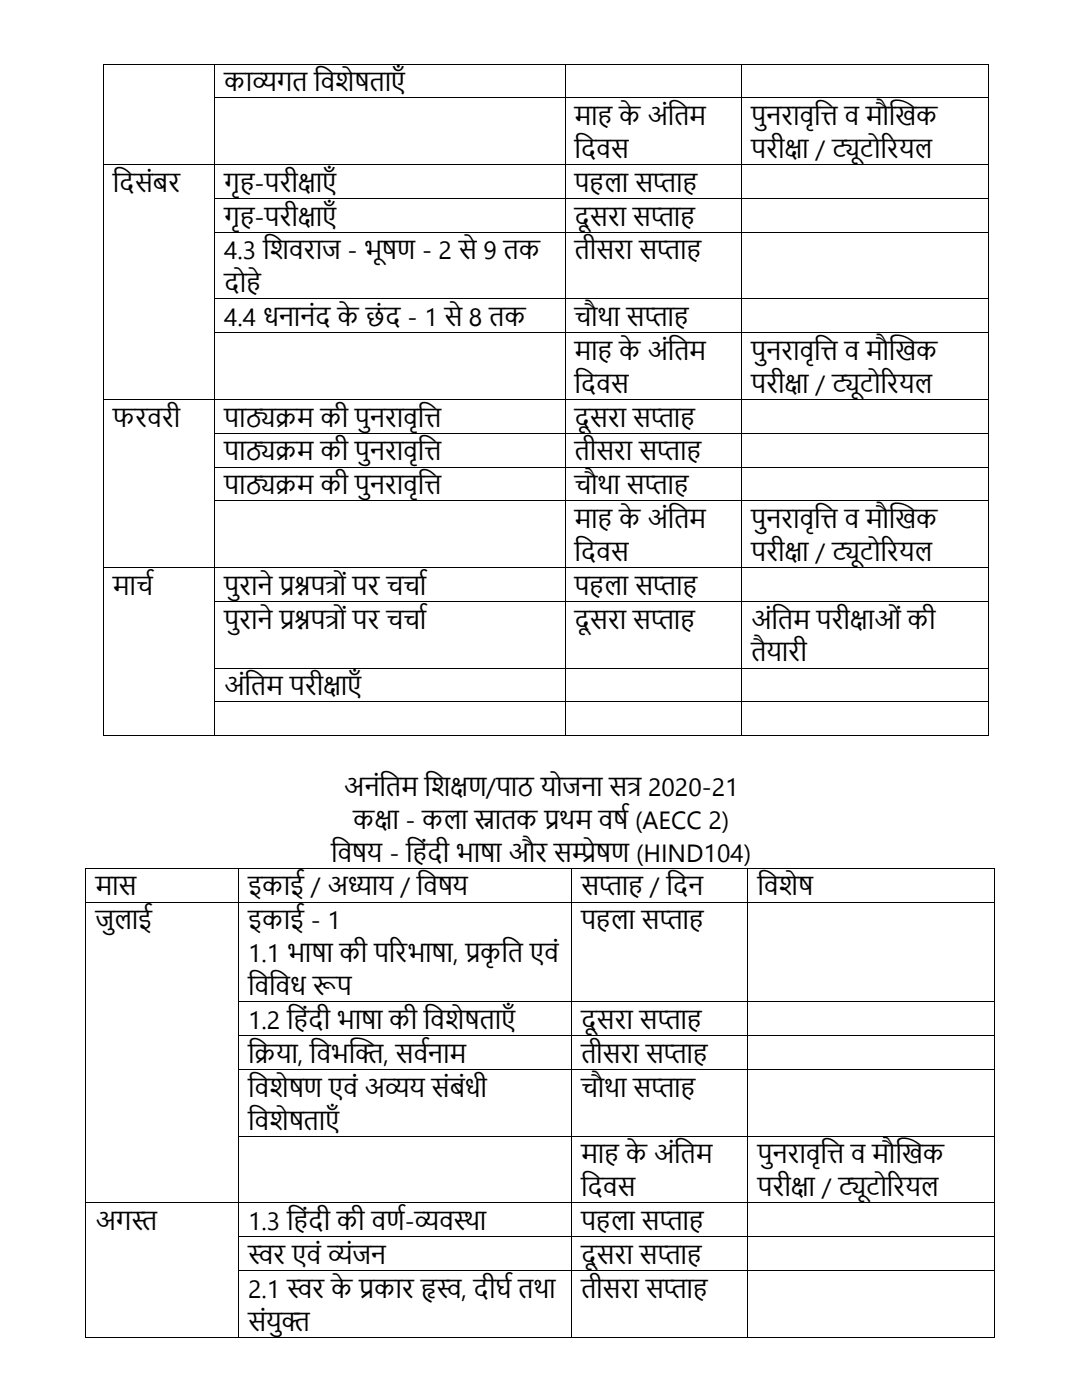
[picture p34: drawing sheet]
<svg xmlns="http://www.w3.org/2000/svg" width="216mm" height="279mm" viewBox="0 0 216 279" stroke-linecap="round" stroke-linejoin="round" font-family="sans-serif">
<defs><g id="words">
<g font-size="5">
<text x="44.8" y="18.2">काव</text>
<text x="50.3" y="18.2">्</text>
<text x="50.3" y="18.2">यगि त</text>
<text x="64" y="18.2">विेर</text>
<text x="70.7" y="18.2">्िाएाँ</text>
<text x="114.6" y="25">मा</text>
<text x="123.6" y="25">केअंत</text>
<text x="134.5" y="25">िम</text>
<text x="149.9" y="25">पु</text>
<text x="152.8" y="25">नरावृत</text>
<text x="163.7" y="25">ि व मौख</text>
<text x="178.7" y="25">खक</text>
<text x="114.6" y="31.5">त</text>
<text x="115.9" y="31.5">दवस</text>
<text x="149.9" y="31.5">परीक</text>
<text x="156.5" y="31.5">्</text>
<text x="156.5" y="31.5">षा / टिोररयल</text>
<text x="166" y="31.5">्</text>
<text x="166" y="31.5">यू</text>
<text x="22.5" y="38.3">त</text>
<text x="23.8" y="38.3">दसंबर</text>
<text x="44.8" y="38.3">गृ -परीक</text>
<text x="59.4" y="38.3">्</text>
<text x="59.4" y="38.3">षाएाँ</text>
<text x="114.6" y="38.3">प ला सप</text>
<text x="130.3" y="38.3">्</text>
<text x="130.3" y="38.3">ता</text>
<text x="44.8" y="45">गृ -परीक</text>
<text x="59.4" y="45">्</text>
<text x="59.4" y="45">षाएाँ</text>
<text x="114.6" y="45">दूसरा सप</text>
<text x="129.9" y="45">्</text>
<text x="129.9" y="45">ता</text>
<text x="44.8" y="51.8">4.3 त</text>
<text x="53.8" y="51.8">िवराज - भू</text>
<text x="76.2" y="51.8">र</text>
<text x="76.2" y="51.8">्ण - 2 से9 िक</text>
<text x="114.6" y="51.8">िीसरा सप</text>
<text x="131.1" y="51.8">्</text>
<text x="131.1" y="51.8">ता</text>
<text x="44.8" y="58.3">दो े</text>
<text x="44.8" y="65.1">4.4 धनानंद केछंद - 1 से8 िक</text>
<text x="114.6" y="65.1">चौथा सप</text>
<text x="128.6" y="65.1">्</text>
<text x="128.6" y="65.1">ता</text>
<text x="114.6" y="71.8">मा</text>
<text x="123.6" y="71.8">केअंत</text>
<text x="134.5" y="71.8">िम</text>
<text x="149.9" y="71.8">पु</text>
<text x="152.8" y="71.8">नरावृत</text>
<text x="163.7" y="71.8">ि व मौख</text>
<text x="178.7" y="71.8">खक</text>
<text x="114.6" y="78.4">त</text>
<text x="115.9" y="78.4">दवस</text>
<text x="149.9" y="78.4">परीक</text>
<text x="156.5" y="78.4">्</text>
<text x="156.5" y="78.4">षा / टिोररयल</text>
<text x="166" y="78.4">्</text>
<text x="166" y="78.4">यू</text>
<text x="22.5" y="85.1">फरवरी</text>
<text x="44.8" y="85.1">पाठ</text>
<text x="49" y="85.1">्</text>
<text x="49" y="85.1">यिम की पु</text>
<text x="73.8" y="85.1">नरावृत</text>
<text x="84.7" y="85.1">ि</text>
<text x="114.6" y="85.1">दूसरा सप</text>
<text x="129.9" y="85.1">्</text>
<text x="129.9" y="85.1">ता</text>
<text x="44.8" y="91.9">पाठ</text>
<text x="49" y="91.9">्</text>
<text x="49" y="91.9">यिम की पु</text>
<text x="73.8" y="91.9">नरावृत</text>
<text x="84.7" y="91.9">ि</text>
<text x="114.6" y="91.9">िीसरा सप</text>
<text x="131.1" y="91.9">्</text>
<text x="131.1" y="91.9">ता</text>
<text x="44.8" y="98.7">पाठ</text>
<text x="49" y="98.7">्</text>
<text x="49" y="98.7">यिम की पु</text>
<text x="73.8" y="98.7">नरावृत</text>
<text x="84.7" y="98.7">ि</text>
<text x="114.6" y="98.7">चौथा सप</text>
<text x="128.6" y="98.7">्</text>
<text x="128.6" y="98.7">ता</text>
<text x="114.6" y="105.4">मा</text>
<text x="123.6" y="105.4">केअंत</text>
<text x="134.5" y="105.4">िम</text>
<text x="149.9" y="105.4">पु</text>
<text x="152.8" y="105.4">नरावृत</text>
<text x="163.7" y="105.4">ि व मौख</text>
<text x="178.7" y="105.4">खक</text>
<text x="114.6" y="111.9">त</text>
<text x="115.9" y="111.9">दवस</text>
<text x="149.9" y="111.9">परीक</text>
<text x="156.5" y="111.9">्</text>
<text x="156.5" y="111.9">षा / टिोररयल</text>
<text x="166" y="111.9">्</text>
<text x="166" y="111.9">यू</text>
<text x="22.5" y="118.7">माचष</text>
<text x="44.8" y="118.7">पु</text>
<text x="47.7" y="118.7">राने प् ्</text>
<text x="55.8" y="118.7">्नपत</text>
<text x="55.8" y="118.7">रश रों पर चचाष</text>
<text x="114.6" y="118.7">प ला सप</text>
<text x="130.3" y="118.7">्</text>
<text x="130.3" y="118.7">ता</text>
<text x="44.8" y="125.5">पु</text>
<text x="47.7" y="125.5">राने प् ्</text>
<text x="55.8" y="125.5">्नपत</text>
<text x="55.8" y="125.5">रश रों पर चचाष</text>
<text x="114.6" y="125.5">दूसरा सप</text>
<text x="129.9" y="125.5">्</text>
<text x="129.9" y="125.5">ता</text>
<text x="149.9" y="125.5">अंत</text>
<text x="155.2" y="125.5">िम परीक</text>
<text x="169.6" y="125.5">्</text>
<text x="169.6" y="125.5">षाओं की</text>
<text x="149.9" y="132">िै</text>
<text x="152.9" y="132">यारी</text>
<text x="44.8" y="138.7">अंत</text>
<text x="50.1" y="138.7">िम परीक</text>
<text x="64.5" y="138.7">्</text>
<text x="64.5" y="138.7">षाएाँ</text>
<text x="68.6" y="158.8">अनंत</text>
<text x="77" y="158.8">िम त ्</text>
<text x="86" y="158.8">िक</text>
<text x="89.8" y="158.8">षण/पाठ योजना सत 2020-21</text>
<text x="125.1" y="158.8">्</text>
<text x="125.1" y="158.8">र</text>
<text x="70.5" y="165.4">कक</text>
<text x="74.7" y="165.4">्</text>
<text x="74.7" y="165.4">षा - कला स</text>
<text x="94.7" y="165.4">्</text>
<text x="94.7" y="165.4">नािक प</text>
<text x="108.6" y="165.4">्</text>
<text x="108.6" y="165.4">रथम वर</text>
<text x="122.3" y="165.4">्ष (AECC 2)</text>
<text x="66" y="172">त्य - तंदी भार</text>
<text x="67.3" y="172">वर</text>
<text x="95.8" y="172">्ा और सम्ण (HIND104)</text>
<text x="114.1" y="172">्</text>
<text x="114.1" y="172">प</text>
<text x="114.1" y="172">रेर</text>
<text x="19" y="178.7">मास</text>
<text x="49.5" y="178.7">इकाई / अध</text>
<text x="69.4" y="178.7">्</text>
<text x="69.4" y="178.7">याय / त्य</text>
<text x="84.5" y="178.7">वर</text>
<text x="115.9" y="178.7">सप</text>
<text x="119.5" y="178.7">्</text>
<text x="119.5" y="178.7">ता</text>
<text x="129.7" y="178.7">/ त</text>
<text x="134.3" y="178.7">दन</text>
<text x="151.2" y="178.7">त</text>
<text x="152.4" y="178.7">विेर</text>
<text x="159.2" y="178.7">्</text>
<text x="19" y="185.4">जु</text>
<text x="22.8" y="185.4">लाई</text>
<text x="49.5" y="185.4">इकाई - 1</text>
<text x="115.9" y="185.4">प ला सप</text>
<text x="131.6" y="185.4">्</text>
<text x="131.6" y="185.4">ता</text>
<text x="49.5" y="192">1.1 भार</text>
<text x="62.1" y="192">्ा की पररभार</text>
<text x="86.1" y="192">्ा, प</text>
<text x="92.9" y="192">्</text>
<text x="92.9" y="192">रकृत</text>
<text x="101.4" y="192">ि एवं</text>
<text x="49.5" y="198.6">त वध र</text>
<text x="50.8" y="198.6">वत</text>
<text x="62.4" y="198.6">ूप</text>
<text x="49.5" y="205.4">1.2 तंदी भार</text>
<text x="72.1" y="205.4">्ा की त</text>
<text x="85.9" y="205.4">विेर</text>
<text x="92.7" y="205.4">्िाएाँ</text>
<text x="115.9" y="205.4">दूसरा सप</text>
<text x="131.2" y="205.4">्</text>
<text x="131.2" y="205.4">ता</text>
<text x="49.5" y="212.1">त</text>
<text x="50.8" y="212.1">िया, त</text>
<text x="63.1" y="212.1">वभख</text>
<text x="70.9" y="212.1">ि, सवषनाम</text>
<text x="115.9" y="212.1">िीसरा सप</text>
<text x="132.4" y="212.1">्</text>
<text x="132.4" y="212.1">ता</text>
<text x="49.5" y="218.9">त</text>
<text x="50.8" y="218.9">विेर</text>
<text x="57.6" y="218.9">्ण एवंअव</text>
<text x="76.8" y="218.9">्</text>
<text x="76.8" y="218.9">यय संबंधी</text>
<text x="115.9" y="218.9">चौथा सप</text>
<text x="129.9" y="218.9">्</text>
<text x="129.9" y="218.9">ता</text>
<text x="49.5" y="225.4">त</text>
<text x="50.8" y="225.4">विेर</text>
<text x="57.6" y="225.4">्िाएाँ</text>
<text x="115.9" y="232.1">मा</text>
<text x="124.9" y="232.1">केअंत</text>
<text x="135.8" y="232.1">िम</text>
<text x="151.2" y="232.1">पु</text>
<text x="154.1" y="232.1">नरावृत</text>
<text x="165" y="232.1">ि व मौख</text>
<text x="179.9" y="232.1">खक</text>
<text x="115.9" y="238.7">त</text>
<text x="117.2" y="238.7">दवस</text>
<text x="151.2" y="238.7">परीक</text>
<text x="157.8" y="238.7">्</text>
<text x="157.8" y="238.7">षा / टिोररयल</text>
<text x="167.3" y="238.7">्</text>
<text x="167.3" y="238.7">यू</text>
<text x="19" y="245.5">अगस</text>
<text x="26.2" y="245.5">्</text>
<text x="26.2" y="245.5">त</text>
<text x="49.5" y="245.5">1.3 तंदी की वणष-व ्था</text>
<text x="82.7" y="245.5">्</text>
<text x="82.7" y="245.5">यवस</text>
<text x="115.9" y="245.5">प ला सप</text>
<text x="131.6" y="245.5">्</text>
<text x="131.6" y="245.5">ता</text>
<text x="49.5" y="252.2">स</text>
<text x="49.5" y="252.2">्</text>
<text x="49.5" y="252.2">वर एवं व</text>
<text x="65.4" y="252.2">्</text>
<text x="65.4" y="252.2">यंजन</text>
<text x="115.9" y="252.2">दूसरा सप</text>
<text x="131.2" y="252.2">्</text>
<text x="131.2" y="252.2">ता</text>
<text x="49.5" y="258.9">2.1 स</text>
<text x="57.3" y="258.9">्</text>
<text x="57.3" y="258.9">वर केप</text>
<text x="71.7" y="258.9">्</text>
<text x="71.7" y="258.9">रकार ह्, दीघष िथा</text>
<text x="84" y="258.9">ृस</text>
<text x="87.1" y="258.9">व</text>
<text x="115.9" y="258.9">िीसरा सप</text>
<text x="132.4" y="258.9">्</text>
<text x="132.4" y="258.9">ता</text>
<text x="49.5" y="265.6">संयु</text>
<text x="56.2" y="265.6">ि</text>
</g>
</g></defs>
<g fill="#000">
<path d="M20.6 12.7h.1v.2h-.1z" fill-rule="evenodd"/>
<path d="M20.6 12.7h.1v.2h-.1z" fill-rule="evenodd"/>
<path d="M20.6 19.4h.1v.2h-.1z" fill-rule="evenodd"/>
<path d="M42.8 12.7h.2v.2h-.2z" fill-rule="evenodd"/>
<path d="M42.8 19.4h.2v.2h-.2z" fill-rule="evenodd"/>
<path d="M112.7 12.7h.1v.2h-.1z" fill-rule="evenodd"/>
<path d="M112.7 19.4h.1v.2h-.1z" fill-rule="evenodd"/>
<path d="M147.9 12.7h.2v.2h-.2z" fill-rule="evenodd"/>
<path d="M147.9 19.4h.2v.2h-.2z" fill-rule="evenodd"/>
<path d="M197.1 12.7h.2v.2h-.2z" fill-rule="evenodd"/>
<path d="M197.1 12.7h.2v.2h-.2z" fill-rule="evenodd"/>
<path d="M197.1 19.4h.2v.2h-.2z" fill-rule="evenodd"/>
<path d="M20.6 32.8h.1v.1h-.1z" fill-rule="evenodd"/>
<path d="M20.6 39.5h.1v.2h-.1z" fill-rule="evenodd"/>
<path d="M42.8 32.8h.2v.1h-.2z" fill-rule="evenodd"/>
<path d="M42.8 39.5h.2v.2h-.2z" fill-rule="evenodd"/>
<path d="M112.7 32.8h.1v.1h-.1z" fill-rule="evenodd"/>
<path d="M112.7 39.5h.1v.2h-.1z" fill-rule="evenodd"/>
<path d="M147.9 32.8h.2v.1h-.2z" fill-rule="evenodd"/>
<path d="M147.9 39.5h.2v.2h-.2z" fill-rule="evenodd"/>
<path d="M197.1 32.8h.2v.1h-.2z" fill-rule="evenodd"/>
<path d="M197.1 39.5h.2v.2h-.2z" fill-rule="evenodd"/>
<path d="M20.6 46.3h.1v.1h-.1z" fill-rule="evenodd"/>
<path d="M20.6 59.6h.1v.1h-.1z" fill-rule="evenodd"/>
<path d="M42.8 46.3h.2v.1h-.2z" fill-rule="evenodd"/>
<path d="M42.8 59.6h.2v.1h-.2z" fill-rule="evenodd"/>
<path d="M112.7 46.3h.1v.1h-.1z" fill-rule="evenodd"/>
<path d="M112.7 59.6h.1v.1h-.1z" fill-rule="evenodd"/>
<path d="M147.9 46.3h.2v.1h-.2z" fill-rule="evenodd"/>
<path d="M147.9 59.6h.2v.1h-.2z" fill-rule="evenodd"/>
<path d="M197.1 46.3h.2v.1h-.2z" fill-rule="evenodd"/>
<path d="M197.1 59.6h.2v.1h-.2z" fill-rule="evenodd"/>
<path d="M20.6 66.3h.1v.2h-.1z" fill-rule="evenodd"/>
<path d="M20.6 79.6h.1v.2h-.1z" fill-rule="evenodd"/>
<path d="M42.8 66.3h.2v.2h-.2z" fill-rule="evenodd"/>
<path d="M42.8 79.6h.2v.2h-.2z" fill-rule="evenodd"/>
<path d="M112.7 66.3h.1v.2h-.1z" fill-rule="evenodd"/>
<path d="M112.7 79.6h.1v.2h-.1z" fill-rule="evenodd"/>
<path d="M147.9 66.3h.2v.2h-.2z" fill-rule="evenodd"/>
<path d="M147.9 79.6h.2v.2h-.2z" fill-rule="evenodd"/>
<path d="M197.1 66.3h.2v.2h-.2z" fill-rule="evenodd"/>
<path d="M197.1 79.6h.2v.2h-.2z" fill-rule="evenodd"/>
<path d="M20.6 86.4h.1v.1h-.1z" fill-rule="evenodd"/>
<path d="M20.6 93.2h.1v.1h-.1z" fill-rule="evenodd"/>
<path d="M42.8 86.4h.2v.1h-.2z" fill-rule="evenodd"/>
<path d="M42.8 93.2h.2v.1h-.2z" fill-rule="evenodd"/>
<path d="M112.7 86.4h.1v.1h-.1z" fill-rule="evenodd"/>
<path d="M112.7 93.2h.1v.1h-.1z" fill-rule="evenodd"/>
<path d="M147.9 86.4h.2v.1h-.2z" fill-rule="evenodd"/>
<path d="M147.9 93.2h.2v.1h-.2z" fill-rule="evenodd"/>
<path d="M197.1 86.4h.2v.1h-.2z" fill-rule="evenodd"/>
<path d="M197.1 93.2h.2v.1h-.2z" fill-rule="evenodd"/>
<path d="M20.6 99.9h.1v.2h-.1z" fill-rule="evenodd"/>
<path d="M20.6 113.2h.1v.1h-.1z" fill-rule="evenodd"/>
<path d="M42.8 99.9h.2v.2h-.2z" fill-rule="evenodd"/>
<path d="M42.8 113.2h.2v.1h-.2z" fill-rule="evenodd"/>
<path d="M112.7 99.9h.1v.2h-.1z" fill-rule="evenodd"/>
<path d="M112.7 113.2h.1v.1h-.1z" fill-rule="evenodd"/>
<path d="M147.9 99.9h.2v.2h-.2z" fill-rule="evenodd"/>
<path d="M147.9 113.2h.2v.1h-.2z" fill-rule="evenodd"/>
<path d="M197.1 99.9h.2v.2h-.2z" fill-rule="evenodd"/>
<path d="M197.1 113.2h.2v.1h-.2z" fill-rule="evenodd"/>
<path d="M20.6 119.9h.1v.2h-.1z" fill-rule="evenodd"/>
<path d="M20.6 133.2h.1v.2h-.1z" fill-rule="evenodd"/>
<path d="M42.8 119.9h.2v.2h-.2z" fill-rule="evenodd"/>
<path d="M42.8 133.2h.2v.2h-.2z" fill-rule="evenodd"/>
<path d="M112.7 119.9h.1v.2h-.1z" fill-rule="evenodd"/>
<path d="M112.7 133.2h.1v.2h-.1z" fill-rule="evenodd"/>
<path d="M147.9 119.9h.2v.2h-.2z" fill-rule="evenodd"/>
<path d="M147.9 133.2h.2v.2h-.2z" fill-rule="evenodd"/>
<path d="M197.1 119.9h.2v.2h-.2z" fill-rule="evenodd"/>
<path d="M197.1 133.2h.2v.2h-.2z" fill-rule="evenodd"/>
<path d="M20.6 140h.1v.2h-.1z" fill-rule="evenodd"/>
<path d="M20.6 146.8h.1v.1h-.1z" fill-rule="evenodd"/>
<path d="M20.6 146.8h.1v.1h-.1z" fill-rule="evenodd"/>
<path d="M42.8 140h.2v.2h-.2z" fill-rule="evenodd"/>
<path d="M42.8 146.8h.2v.1h-.2z" fill-rule="evenodd"/>
<path d="M112.7 140h.1v.2h-.1z" fill-rule="evenodd"/>
<path d="M112.7 146.8h.1v.1h-.1z" fill-rule="evenodd"/>
<path d="M147.9 140h.2v.2h-.2z" fill-rule="evenodd"/>
<path d="M147.9 146.8h.2v.1h-.2z" fill-rule="evenodd"/>
<path d="M197.1 140h.2v.2h-.2z" fill-rule="evenodd"/>
<path d="M197.1 146.8h.2v.1h-.2z" fill-rule="evenodd"/>
<path d="M197.1 146.8h.2v.1h-.2z" fill-rule="evenodd"/>
<path d="M17.1 173.2h.1v.2h-.1z" fill-rule="evenodd"/>
<path d="M17.1 173.2h.1v.2h-.1z" fill-rule="evenodd"/>
<path d="M47.5 173.2h.2v.2h-.2z" fill-rule="evenodd"/>
<path d="M113.9 173.2h.2v.2h-.2z" fill-rule="evenodd"/>
<path d="M149.2 173.2h.1v.2h-.1z" fill-rule="evenodd"/>
<path d="M198.4 173.2h.2v.2h-.2z" fill-rule="evenodd"/>
<path d="M198.4 173.2h.2v.2h-.2z" fill-rule="evenodd"/>
<path d="M17.1 179.9h.1v.2h-.1z" fill-rule="evenodd"/>
<path d="M47.5 179.9h.2v.2h-.2z" fill-rule="evenodd"/>
<path d="M113.9 179.9h.2v.2h-.2z" fill-rule="evenodd"/>
<path d="M149.2 179.9h.1v.2h-.1z" fill-rule="evenodd"/>
<path d="M198.4 179.9h.2v.2h-.2z" fill-rule="evenodd"/>
<path d="M17.1 199.8h.1v.2h-.1z" fill-rule="evenodd"/>
<path d="M17.1 206.6h.1v.1h-.1z" fill-rule="evenodd"/>
<path d="M17.1 213.4h.1v.1h-.1z" fill-rule="evenodd"/>
<path d="M47.5 199.8h.2v.2h-.2z" fill-rule="evenodd"/>
<path d="M47.5 206.6h.2v.1h-.2z" fill-rule="evenodd"/>
<path d="M47.5 213.4h.2v.1h-.2z" fill-rule="evenodd"/>
<path d="M113.9 199.8h.2v.2h-.2z" fill-rule="evenodd"/>
<path d="M113.9 206.6h.2v.1h-.2z" fill-rule="evenodd"/>
<path d="M113.9 213.4h.2v.1h-.2z" fill-rule="evenodd"/>
<path d="M149.2 199.8h.1v.2h-.1z" fill-rule="evenodd"/>
<path d="M149.2 206.6h.1v.1h-.1z" fill-rule="evenodd"/>
<path d="M149.2 213.4h.1v.1h-.1z" fill-rule="evenodd"/>
<path d="M198.4 199.8h.2v.2h-.2z" fill-rule="evenodd"/>
<path d="M198.4 206.6h.2v.1h-.2z" fill-rule="evenodd"/>
<path d="M198.4 213.4h.2v.1h-.2z" fill-rule="evenodd"/>
<path d="M17.1 226.6h.1v.2h-.1z" fill-rule="evenodd"/>
<path d="M47.5 226.6h.2v.2h-.2z" fill-rule="evenodd"/>
<path d="M113.9 226.6h.2v.2h-.2z" fill-rule="evenodd"/>
<path d="M149.2 226.6h.1v.2h-.1z" fill-rule="evenodd"/>
<path d="M198.4 226.6h.2v.2h-.2z" fill-rule="evenodd"/>
<path d="M17.1 240h.1v.1h-.1z" fill-rule="evenodd"/>
<path d="M17.1 246.7h.1v.2h-.1z" fill-rule="evenodd"/>
<path d="M17.1 253.4h.1v.2h-.1z" fill-rule="evenodd"/>
<path d="M47.5 240h.2v.1h-.2z" fill-rule="evenodd"/>
<path d="M47.5 246.7h.2v.2h-.2z" fill-rule="evenodd"/>
<path d="M47.5 253.4h.2v.2h-.2z" fill-rule="evenodd"/>
<path d="M113.9 240h.2v.1h-.2z" fill-rule="evenodd"/>
<path d="M113.9 246.7h.2v.2h-.2z" fill-rule="evenodd"/>
<path d="M113.9 253.4h.2v.2h-.2z" fill-rule="evenodd"/>
<path d="M149.2 240h.1v.1h-.1z" fill-rule="evenodd"/>
<path d="M149.2 246.7h.1v.2h-.1z" fill-rule="evenodd"/>
<path d="M149.2 253.4h.1v.2h-.1z" fill-rule="evenodd"/>
<path d="M198.4 240h.2v.1h-.2z" fill-rule="evenodd"/>
<path d="M198.4 246.7h.2v.2h-.2z" fill-rule="evenodd"/>
<path d="M198.4 253.4h.2v.2h-.2z" fill-rule="evenodd"/>
<path d="M17.1 266.8h.1v.2h-.1z" fill-rule="evenodd"/>
<path d="M17.1 266.8h.1v.2h-.1z" fill-rule="evenodd"/>
<path d="M47.5 266.8h.2v.2h-.2z" fill-rule="evenodd"/>
<path d="M113.9 266.8h.2v.2h-.2z" fill-rule="evenodd"/>
<path d="M149.2 266.8h.1v.2h-.1z" fill-rule="evenodd"/>
<path d="M198.4 266.8h.2v.2h-.2z" fill-rule="evenodd"/>
<path d="M198.4 266.8h.2v.2h-.2z" fill-rule="evenodd"/>
</g>
<g fill="none" stroke="#000" stroke-width=".2">
<path d="M20.7 12.9v6.5M20.7 19.6v13.2M20.7 12.8h22.1M42.9 12.9v6.5M42.9 19.6v13.2M43 12.8h69.7M43 19.5h69.7M112.8 12.9v6.5M112.8 19.6v13.2M112.8 12.8h35.1M112.8 19.5h35.1M148 12.9v6.5"/>
<path d="M148 19.6v13.2M148.1 12.8h49M148.1 19.5h49M197.2 12.9v6.5M197.2 19.6v13.2M20.7 32.9v6.6M20.7 39.7v6.6M20.7 32.9h22.1M42.9 32.9v6.6M42.9 39.7v6.6M43 32.9h69.7M43 39.6h69.7"/>
<path d="M112.8 32.9v6.6M112.8 39.7v6.6M112.8 32.9h35.1M112.8 39.6h35.1M148 32.9v6.6M148 39.7v6.6M148.1 32.9h49M148.1 39.6h49M197.2 32.9v6.6M197.2 39.7v6.6M20.7 46.4v13.2M20.7 59.7v6.6"/>
<path d="M42.9 46.4v13.2M42.9 59.7v6.6M43 46.4h69.7M43 59.7h69.7M112.8 46.4v13.2M112.8 59.7v6.6M112.8 46.4h35.1M112.8 59.7h35.1M148 46.4v13.2M148 59.7v6.6M148.1 46.4h49M148.1 59.7h49"/>
<path d="M197.2 46.4v13.2M197.2 59.7v6.6M20.7 66.5v13.1M20.7 79.8v6.6M20.7 79.7h22.1M42.9 66.5v13.1M42.9 79.8v6.6M43 66.4h69.7M43 79.7h69.7M112.8 66.5v13.1M112.8 79.8v6.6M112.8 66.4h35.1"/>
<path d="M112.8 79.7h35.1M148 66.5v13.1M148 79.8v6.6M148.1 66.4h49M148.1 79.7h49M197.2 66.5v13.1M197.2 79.8v6.6M20.7 86.5v6.7M20.7 93.3v6.6M42.9 86.5v6.7M42.9 93.3v6.6M43 86.5h69.7"/>
<path d="M43 93.2h69.7M43 100h69.7M112.8 86.5v6.7M112.8 93.3v6.6M112.8 86.5h35.1M112.8 93.2h35.1M112.8 100h35.1M148 86.5v6.7M148 93.3v6.6M148.1 86.5h49M148.1 93.2h49M148.1 100h49"/>
<path d="M197.2 86.5v6.7M197.2 93.3v6.6M20.7 100.1v13.1M20.7 113.3v6.6M20.7 113.3h22.1M42.9 100.1v13.1M42.9 113.3v6.6M43 113.3h69.7M112.8 100.1v13.1M112.8 113.3v6.6M112.8 113.3h35.1M148 100.1v13.1"/>
<path d="M148 113.3v6.6M148.1 113.3h49M197.2 100.1v13.1M197.2 113.3v6.6M20.7 120.1v13.1M20.7 133.4v6.6M42.9 120.1v13.1M42.9 133.4v6.6M43 120h69.7M43 133.3h69.7M112.8 120.1v13.1M112.8 133.4v6.6"/>
<path d="M112.8 120h35.1M112.8 133.3h35.1M148 120.1v13.1M148 133.4v6.6M148.1 120h49M148.1 133.3h49M197.2 120.1v13.1M197.2 133.4v6.6M20.7 140.2v6.6M20.7 146.8h22.1M42.9 140.2v6.6M43 140.1h69.7"/>
<path d="M43 146.8h69.7M112.8 140.2v6.6M112.8 140.1h35.1M112.8 146.8h35.1M148 140.2v6.6M148.1 140.1h49M148.1 146.8h49M197.2 140.2v6.6M17.1 173.4v6.5M17.2 173.3h30.3M47.6 173.4v6.5M47.7 173.3h66.2"/>
<path d="M114 173.4v6.5M114.1 173.3h35.1M149.2 173.4v6.5M149.3 173.3h49.1M198.5 173.4v6.5M17.1 180.1v19.7M17.2 180h30.3M47.6 180.1v19.7M47.7 180h66.2M47.7 199.9h66.2M114 180.1v19.7M114.1 180h35.1"/>
<path d="M114.1 199.9h35.1M149.2 180.1v19.7M149.3 180h49.1M149.3 199.9h49.1M198.5 180.1v19.7M17.1 200v6.6M17.1 206.7v6.7M17.1 213.5v13.1M47.6 200v6.6M47.6 206.7v6.7M47.6 213.5v13.1M47.7 206.7h66.2"/>
<path d="M47.7 213.4h66.2M114 200v6.6M114 206.7v6.7M114 213.5v13.1M114.1 206.7h35.1M114.1 213.4h35.1M149.2 200v6.6M149.2 206.7v6.7M149.2 213.5v13.1M149.3 206.7h49.1M149.3 213.4h49.1M198.5 200v6.6"/>
<path d="M198.5 206.7v6.7M198.5 213.5v13.1M17.1 226.8v13.2M47.6 226.8v13.2M47.7 226.7h66.2M114 226.8v13.2M114.1 226.7h35.1M149.2 226.8v13.2M149.3 226.7h49.1M198.5 226.8v13.2M17.1 240.1v6.6M17.1 246.9v6.5"/>
<path d="M17.1 253.6v13.2M17.2 240.1h30.3M47.6 240.1v6.6M47.6 246.9v6.5M47.6 253.6v13.2M47.7 240.1h66.2M47.7 246.8h66.2M47.7 253.5h66.2M114 240.1v6.6M114 246.9v6.5M114 253.6v13.2M114.1 240.1h35.1"/>
<path d="M114.1 246.8h35.1M114.1 253.5h35.1M149.2 240.1v6.6M149.2 246.9v6.5M149.2 253.6v13.2M149.3 240.1h49.1M149.3 246.8h49.1M149.3 253.5h49.1M198.5 240.1v6.6M198.5 246.9v6.5M198.5 253.6v13.2M17.2 266.9h30.3"/>
<path d="M47.7 266.9h66.2M114.1 266.9h35.1M149.3 266.9h49.1"/>
</g>
<use href="#words"/>
</svg>
